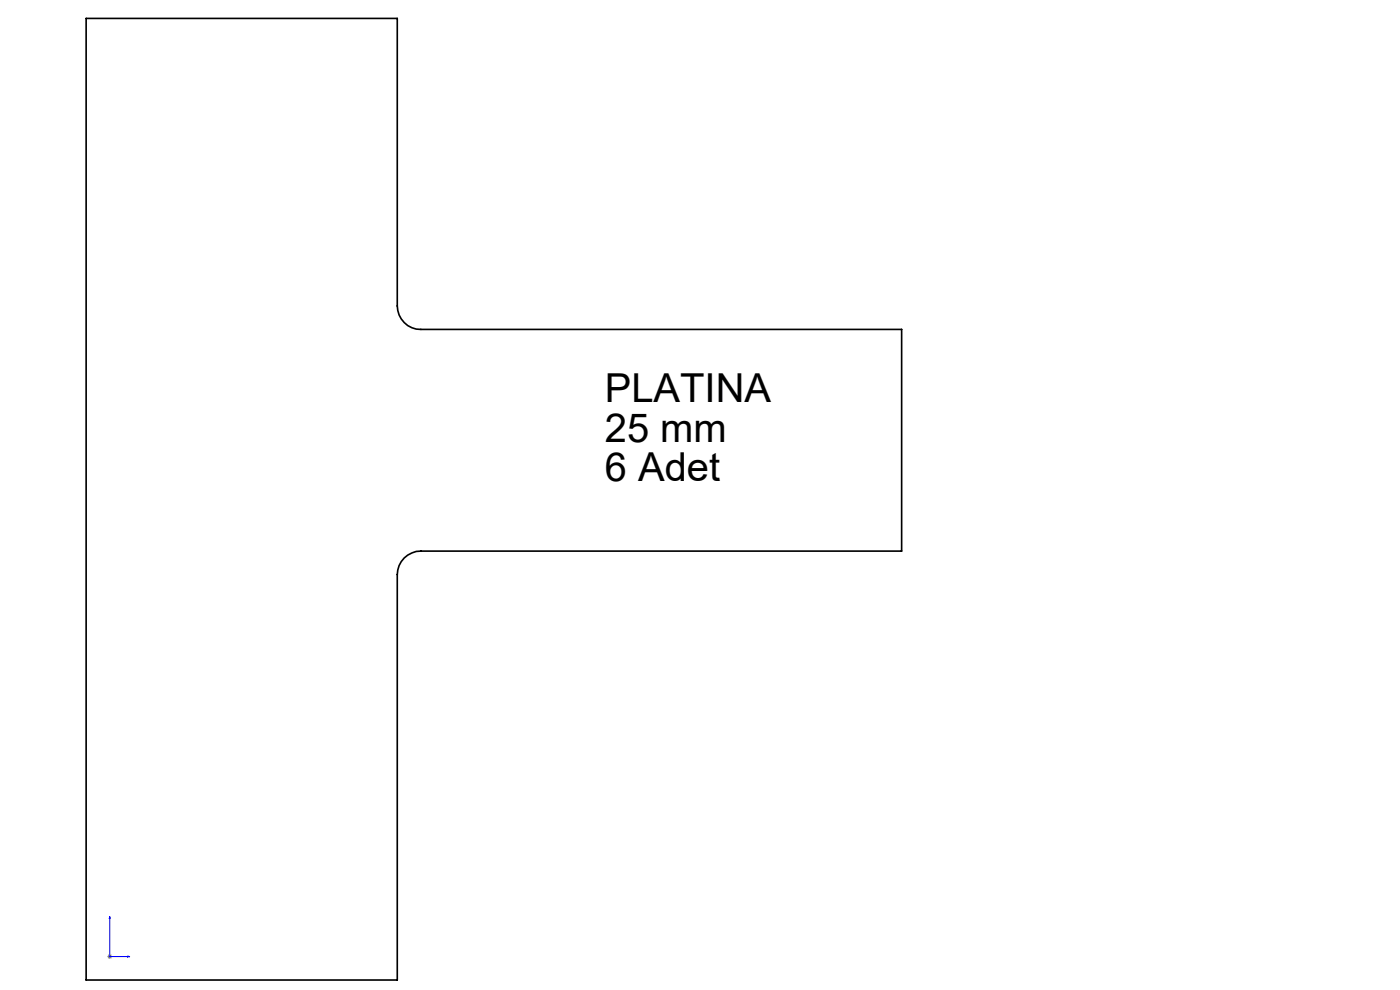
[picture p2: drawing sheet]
<svg xmlns="http://www.w3.org/2000/svg" width="297mm" height="210mm" viewBox="0 0 297 210" stroke-linecap="round" stroke-linejoin="round" font-family="sans-serif">
<defs><g id="words">
<g font-size="8.5">
<text x="128.3" y="85.2">PLATINA</text>
<text x="128.3" y="93.7">25 mm</text>
<text x="128.3" y="102.1">6 Adet</text>
</g>
</g></defs>
<path d="M23.3 194.4l.1 .4h-.2zM23.3 194.4v8.5h4.2M27.1 202.8l.4 .1-.4 .1z" fill="none" stroke="#00f" stroke-width=".21"/>
<path d="M22.8 202.9h1M22.9 202.5l.7 .8M23.3 202.4v1M23.6 202.5l-.7 .8" fill="none" stroke="#808080" stroke-width=".21"/>
<path d="M27.1 202.8l.4 .1-.4 .1zM23.3 194.4l.1 .4h-.2z" fill="#00f"/>
<path d="M18.3 3.9h66v61a5 5 0 0 0 5 5h102v47h-102a5 5 0 0 0-5 5v86h-66z" fill="none" stroke="#000" stroke-width=".35"/>
<use href="#words"/>
</svg>
